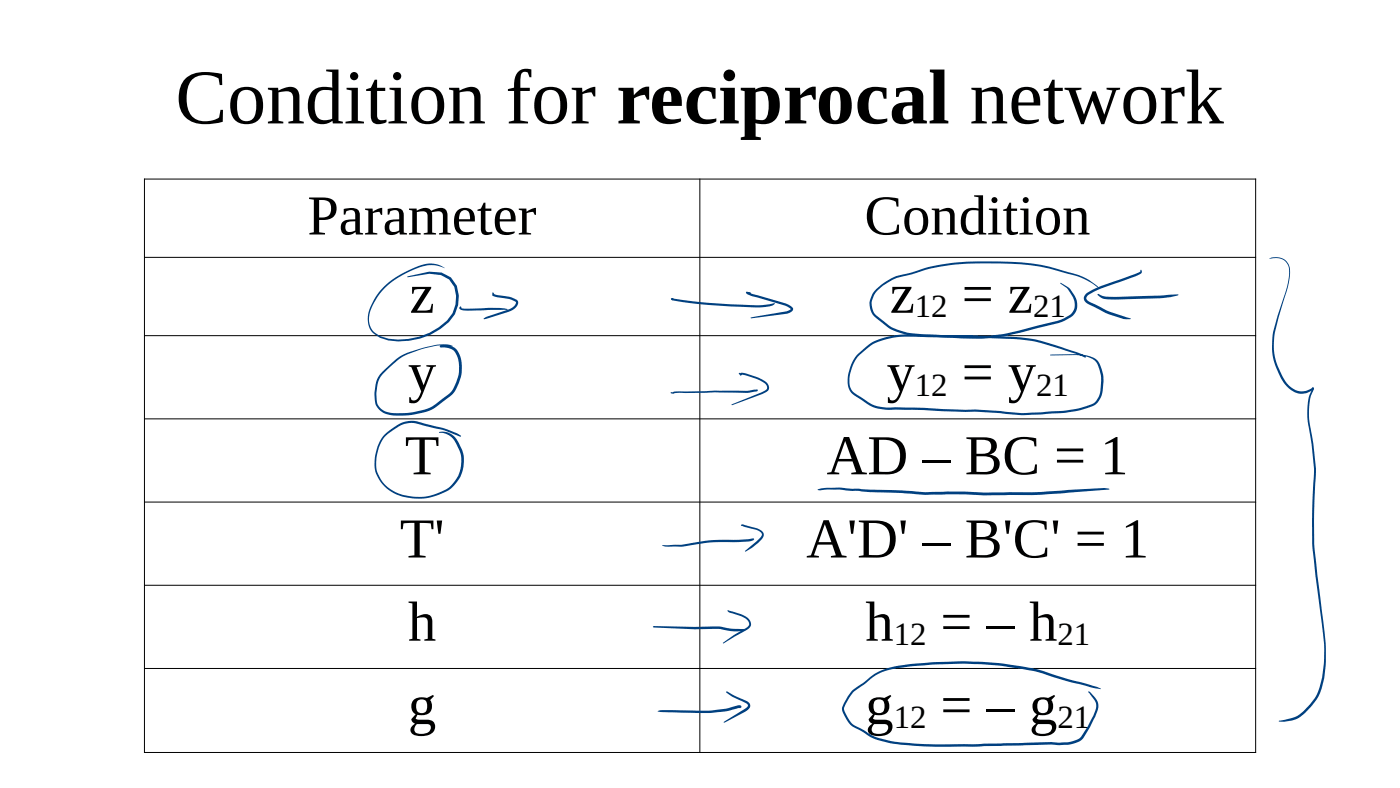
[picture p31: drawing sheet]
<svg xmlns="http://www.w3.org/2000/svg" width="280mm" height="158mm" viewBox="0 0 280 158" stroke-linecap="round" stroke-linejoin="round" font-family="sans-serif">
<defs><g id="words">
<text font-size="15.5" x="35.1" y="24.7">Condition for reciprocal network</text>
<g font-size="11.3">
<text x="61.5" y="46.9">Parameter</text>
<text x="172.9" y="46.9">Condition</text>
<text x="81.9" y="62.5">z</text>
<text x="178" y="62.5">z</text>
<text x="192.4" y="62.5">= z</text>
<text x="81.6" y="78.2">y</text>
<text x="177.3" y="78.2">y</text>
<text x="192.4" y="78.2">= y</text>
<text x="81" y="94.8">T</text>
<text x="165.3" y="94.8">AD – BC = 1</text>
<text x="80" y="111.4">T'</text>
<text x="161.2" y="111.4">A'D' – B'C' = 1</text>
<text x="81.6" y="128.1">h</text>
<text x="173.1" y="128.1">h</text>
<text x="188.1" y="128.1">= – h</text>
<text x="81.6" y="144.7">g</text>
<text x="173.1" y="144.7">g</text>
<text x="188.1" y="144.7">= – g</text>
</g>
<g font-size="6.6">
<text x="183" y="63.4">12</text>
<text x="206.6" y="63.4">21</text>
<text x="183" y="79.1">12</text>
<text x="207.3" y="79.1">21</text>
<text x="178.7" y="129">12</text>
<text x="211.5" y="129">21</text>
<text x="178.7" y="145.6">12</text>
<text x="211.5" y="145.6">21</text>
</g>
</g></defs>
<path d="M28.8 35.8h222.4M28.9 35.7v114.8M140 35.7v114.8M251.1 35.7v114.8M28.8 51.4h222.4M28.8 67.1h222.4M28.8 83.7h222.4M28.8 100.4h222.4M28.8 117h222.4M28.8 133.6h222.4M28.8 150.4h222.4" fill="none" stroke="#000" stroke-width=".2"/>
<g fill="#004080">
<path d="M253.8 51.7a2.84 2.84 0 0 1 3.1 .2 2.84 2.84 0 0 1 1.1 2.9l-.5 2.8-1.7 5.7-.8 3.1a12.4 12.4 0 0 0 3.2 11 3.4 3.4 0 0 0 4.4 .1l.2 .1-.2 .2h.1a3.7 3.7 0 0 1-5.5-.7 13.2 13.2 0 0 1-2.6-10.8l.9-3.1 1.4-4.2a10.1 10.1 0 0 0 .8-5.8 2.81 2.81 0 0 0-3.7-1.5z"/>
<path d="M262.5 77.5h.2v.3h-.3z"/>
<path d="M262.5 77.5h.1a.53 .53 0 0 1 0 .8 12.4 12.4 0 0 0-.5 7.4 54.3 54.3 0 0 1 1.1 8.3l-.4 8.3v6.5l1.1 9.3a114 114 0 0 1 1.3 11.7 24 24 0 0 1-1.2 8.7 11.1 11.1 0 0 1-4.9 5.3 7.2 7.2 0 0 1-3.3 .4v-.2a7.7 7.7 0 0 0 6.2-3.2 9.6 9.6 0 0 0 2.4-5.4l.4-4.2a38.7 38.7 0 0 0-.8-9.1l-1.6-13.3v-6.5l.4-8.6-.5-4.9-.5-3.1a12.2 12.2 0 0 1 .6-8z"/>
<path d="M76.8 57.3a19.1 19.1 0 0 1 9.1-4.6 4.8 4.8 0 0 1 3.1 .9 6.9 6.9 0 0 0-6.5 .4 14.1 14.1 0 0 0-8.3 7.8 3.8 3.8 0 0 0 1.3 5l.6 .4a13.3 13.3 0 0 0 12.7-2.6l.6-.5 1.2-1.7a6.6 6.6 0 0 0 .3-5.1l-1.1-1.4-1.6-.9-2.3-.3-4.3 .7-.2-.1 4.4-1 2.5 .2 1.9 .9a6.3 6.3 0 0 1 .9 7.2l-.1 .1a12.6 12.6 0 0 1-9.2 5.4 9.2 9.2 0 0 1-6.8-1.3 4.4 4.4 0 0 1-.9-5.5l1.2-2.3z"/>
<path d="M175.3 57.7a13.2 13.2 0 0 1 4.1-2.6l2.4-.5a36.2 36.2 0 0 1 11.7-2.3 67.4 67.4 0 0 1 15.8 .9l4.4 1.2a10.7 10.7 0 0 1 6.2 3.3l-.2-.1a13.6 13.6 0 0 0-6.1-2.9 43.9 43.9 0 0 0-15.8-2.1 45.6 45.6 0 0 0-12.3 1.2l-3 1-3 .7a9.8 9.8 0 0 0-4.6 3.4l-.1 .1a3.3 3.3 0 0 0 .8 4.3l2.6 2a15.5 15.5 0 0 0 7.7 1.5l6.5 .4a33.8 33.8 0 0 0 8.3-.4l6.9-1.7a20.5 20.5 0 0 0 5.1-1.4l1.4-.9a2.76 2.76 0 0 0 .4-3.6l-1-1.5-1.4-1v-.2l1.8 1.1 .9 1.4a3.1 3.1 0 0 1-.7 4.4 11.5 11.5 0 0 1-4.9 1.8l-2.9 .7a37.2 37.2 0 0 1-10.3 1.8l-10.2-.4a14.9 14.9 0 0 1-8.2-1.8l-2.2-1.8a3.8 3.8 0 0 1-.1-6z"/>
<path d="M219.5 58.9l.1-.2 1.3 .5a103.3 103.3 0 0 0 12.5-.2l2.2-.2v.2a26.7 26.7 0 0 1-7.9 .7l-6.5 .1-.9-.2z"/>
<path d="M217.2 58.7l2.2-1.2 7.7-2.8 .9-.4 .2-.4 .1 .1v.5l-.5 .4-8.2 3-1.9 1-.4 .7a1.39 1.39 0 0 0 1.2 1l1.8 .9a14.3 14.3 0 0 0 4.6 1.8l1.2 .3v.2a8.8 8.8 0 0 1-5-1.2l-2.8-1.5a1.68 1.68 0 0 1-1.5-1.5z"/>
<path d="M76.5 74.2l1.3-1.2a10.7 10.7 0 0 1 6-3.2 12 12 0 0 1 6.3-.8l.4 .2a8.3 8.3 0 0 0-4.2 .1 15.6 15.6 0 0 0-7 2.9l-2 1.8a5.8 5.8 0 0 0-2 5.2 2.8 2.8 0 0 0 1.6 3l.3 .1a12.5 12.5 0 0 0 5.9 0 8 8 0 0 0 4-1.6l3.2-2.5a7.4 7.4 0 0 0 .6-7.9l-.1-.2a4 4 0 0 0-2.8-.7v-.3a3.2 3.2 0 0 1 4.2 2.7 8.4 8.4 0 0 1-1.7 7l-1.6 1.2a10 10 0 0 1-6.4 2.9 10.4 10.4 0 0 1-5.7-.3 3.4 3.4 0 0 1-1.9-3.7 5.9 5.9 0 0 1 1.6-4.7z"/>
<path d="M171.6 70.8l.7-.7a12 12 0 0 1 8.6-3.2l8.8 .1a122.1 122.1 0 0 1 17.2 .8 62.5 62.5 0 0 1 10.1 3.3l.2 .3h-.4a75.8 75.8 0 0 0-11.2-3.4 232.1 232.1 0 0 0-20.4-.6l-4-.1a12.1 12.1 0 0 0-9.6 3.9 6.9 6.9 0 0 0-1.4 6.6l.7 .8 2.7 1.7a8.5 8.5 0 0 0 5.8 1.1l6.5 .2a58.9 58.9 0 0 0 9.1 .2l9.3 .8 7.9-.5a16.3 16.3 0 0 0 6.8-1.7l.2-.2a4.1 4.1 0 0 0 .9-2.2 8 8 0 0 0-.7-5.4 3.1 3.1 0 0 0-2.3-1.4l-1.9-.2h-5.2l5.2-.2 1.3 .1a4.1 4.1 0 0 1 3.2 1.4 8.2 8.2 0 0 1 .6 6.8 3.2 3.2 0 0 1-1.9 2.1 19.8 19.8 0 0 1-6.2 1.4l-7.9 .4-9.4-.7a63.6 63.6 0 0 1-9.8-.3l-5.3-.1a10 10 0 0 1-6.5-1.2l-1.4-1a3.8 3.8 0 0 1-2.2-4.9 8 8 0 0 1 1.9-4z"/>
<path d="M92 61.4l.1-.1 .2 .1-.2 .3z"/>
<path d="M92 61.4l.1-.1 .2 .1-.2 .1z"/>
<path d="M91.9 61.4l.2-.1 .2 .1-.1 .2 .4 .1h1.8a31.3 31.3 0 0 1 7.1 .1l-.1 .1-8.2 .2-1.1-.2-.2-.2z"/>
<path d="M98.6 58.4l.3 .5-.2 .3-.2-.2-.1-.4z"/>
<path d="M98.5 58.8l3.6 .6 1.3 .5a.92 .92 0 0 1-.2 1.6l-.7 .5-.9 .3-4.3 1.4h-.6l.5-.4 4.3-1.4a1.84 1.84 0 0 0 1.7-1.5l-1.3-.6-3.1-.6-.3-.2z"/>
<path d="M134.2 59.6l.5 .2-.2 .1z"/>
<path d="M134.4 59.8l.1-.2 .2 .2-.2 .1z"/>
<path d="M134.4 59.6h.1l.1 .3h-.3z"/>
<path d="M134.3 59.8l.2-.2 .1 .2-.1 .2z"/>
<path d="M134.3 59.7h.2a120.3 120.3 0 0 0 17.7 1.3l2.7-.4v.1a4.5 4.5 0 0 1-3 .7 110.2 110.2 0 0 1-17.5-1.4z"/>
<path d="M149.2 58.4l.1-.1 .7 .2 .2 .2-.3 .1z"/>
<path d="M149.4 58.4l.6 .1 .2 .1-.2 .2h-.5l-.2-.2z"/>
<path d="M149.4 58.4h.3v.3h-.3z"/>
<path d="M149.4 58.4h.1l1 .4 6.6 1.8a2 2 0 0 1 1.5 1.2l-.4 .5-.8 .4-7.2 .9v-.1l.5-.2 6.6-1.1 .9-.4-1.3-.7-6.6-2a.99 .99 0 0 1-1-.5z"/>
<path d="M134.1 78.5l1.3-.3 7.7-.1h6.3l2-.3 .2 .2-.3 .2-1.9 .3-6.3-.1-7.4 .1-1 .2z"/>
<path d="M147.7 74.6l.2-.1 .4 .4-.2 .1z"/>
<path d="M148.1 74.6l.1-.1a13.8 13.8 0 0 1 4.8 1.7 1.22 1.22 0 0 1 .4 2l-.9 .5-6.1 2.3-.1-.1 6.1-2.5 .8-.5 .2-.4a1.27 1.27 0 0 0-.8-1.1 15.2 15.2 0 0 0-4.3-1.5l-.1 .1h-.2z"/>
<path d="M77 86.8a8.6 8.6 0 0 1 4.8-2.7l1.5 .1 5.4 1.4 2.7 1 .8 .6-.2 .1-3.4-1.4-5.4-1.3a5.3 5.3 0 0 0-4.5 1.3 7.5 7.5 0 0 0-3.4 7.4 6.9 6.9 0 0 0 5.6 5.7 10.5 10.5 0 0 0 9.5-2.1l1.2-1.8a6.9 6.9 0 0 0-.9-7.3 3.9 3.9 0 0 0-2.9-1.4 3.2 3.2 0 0 1 3.9 1.9 7 7 0 0 1 0 7.6 7.1 7.1 0 0 1-4.7 3.3 9.9 9.9 0 0 1-10.7-2.6 6.5 6.5 0 0 1-1-6.6l.8-2z"/>
<path d="M163.5 97.8l1.5-.3 2.8-.1 2.7 .3 9.9 .3 4.6 .4 8.1-.1 3.8 .2 11.2-.2 12.8-.8 1 .3-13.8 1.1-11.2 .1-3.8-.2-8.1 .1-4.6-.4-6.3-.1-6.3-.6-3.9 .2-.4-.1z"/>
<path d="M132.5 109l3.7-.1 6-.9 5.5-.1 3-.3 .1 .2a1.16 1.16 0 0 1-1.1 .4l-7.4 .2-2.9 .4a27.6 27.6 0 0 1-6.1 .5z"/>
<path d="M148.3 104.9l.3-.1 2.7 .8a1.53 1.53 0 0 1 1.5 1.4l-.2 .5a9.7 9.7 0 0 1-3.5 2.8l-.1-.2 3-2.6a.74 .74 0 0 0 .4-.8 .74 .74 0 0 0-.6-.6l-3.5-1-.1-.1z"/>
<path d="M130.6 125.3l.1-.2 8.2 .2 4.9-.1 2.5 .5h2.4l.2 .2-.5 .2-1.6 .1-3-.5-4.9 .1-8.2-.4z"/>
<path d="M145.6 121.9l2.6 .9a2.33 2.33 0 0 1 2 2.1l-.2 .5-.4 .4-4.9 2.8-.1-.1 2.2-1.6 2.6-1.5a.95 .95 0 0 0 .4-.9 .95 .95 0 0 0-.6-.8l-1.1-.6-2.3-.7-.3-.3z"/>
<path d="M131.5 142.2a6.3 6.3 0 0 1 3.1-.3l2.2 .1a29.6 29.6 0 0 0 11.2-1l.3 .3-.1 .2h-.3a26.1 26.1 0 0 1-10.3 1l-5.5-.2z"/>
<path d="M145.4 138.2l1.4 .8 2.6 1.1a1.02 1.02 0 0 1 .7 1 1.02 1.02 0 0 1-.8 1l-4.5 2.4v-.2l4.3-2.7 .5-.6-.4-.5-2.9-1.3-1-.8z"/>
<path d="M170.5 138l2-1.4a12.2 12.2 0 0 1 7.3-3.6 79.4 79.4 0 0 1 26.7 .6l6.9 2.1 5.9 1.6 .9 .4-1.8-.3-7.5-2a52.1 52.1 0 0 0-14.6-2.6 107.1 107.1 0 0 0-14.5 .4l-2 .3a11.2 11.2 0 0 0-7.1 3.4l-2.1 1.6-.9 1.2-.9 1.9a6 6 0 0 0 2.3 3.5l2.1 1.1a14.7 14.7 0 0 0 7.4 2.2 129 129 0 0 0 16.2 .2l13.4-.3 1.6 .1a6.7 6.7 0 0 0 4.4-1.1l1.4-2.1 1-2.1 .6-1.5a2.1 2.1 0 0 0-.5-1.9l-1.1-1.4 .1-.1 1.3 1.2a2.5 2.5 0 0 1 .5 2.7l-1.5 3.3-1.3 2.1a6.1 6.1 0 0 1-4.5 1.4l-1.9-.1-14.2 .4a110.8 110.8 0 0 1-17.4-.5 11.9 11.9 0 0 1-5.7-2.1l-1.5-.9a5.5 5.5 0 0 1-3.1-4.3l1.1-2.1z"/>
</g>
<use href="#words"/>
</svg>
